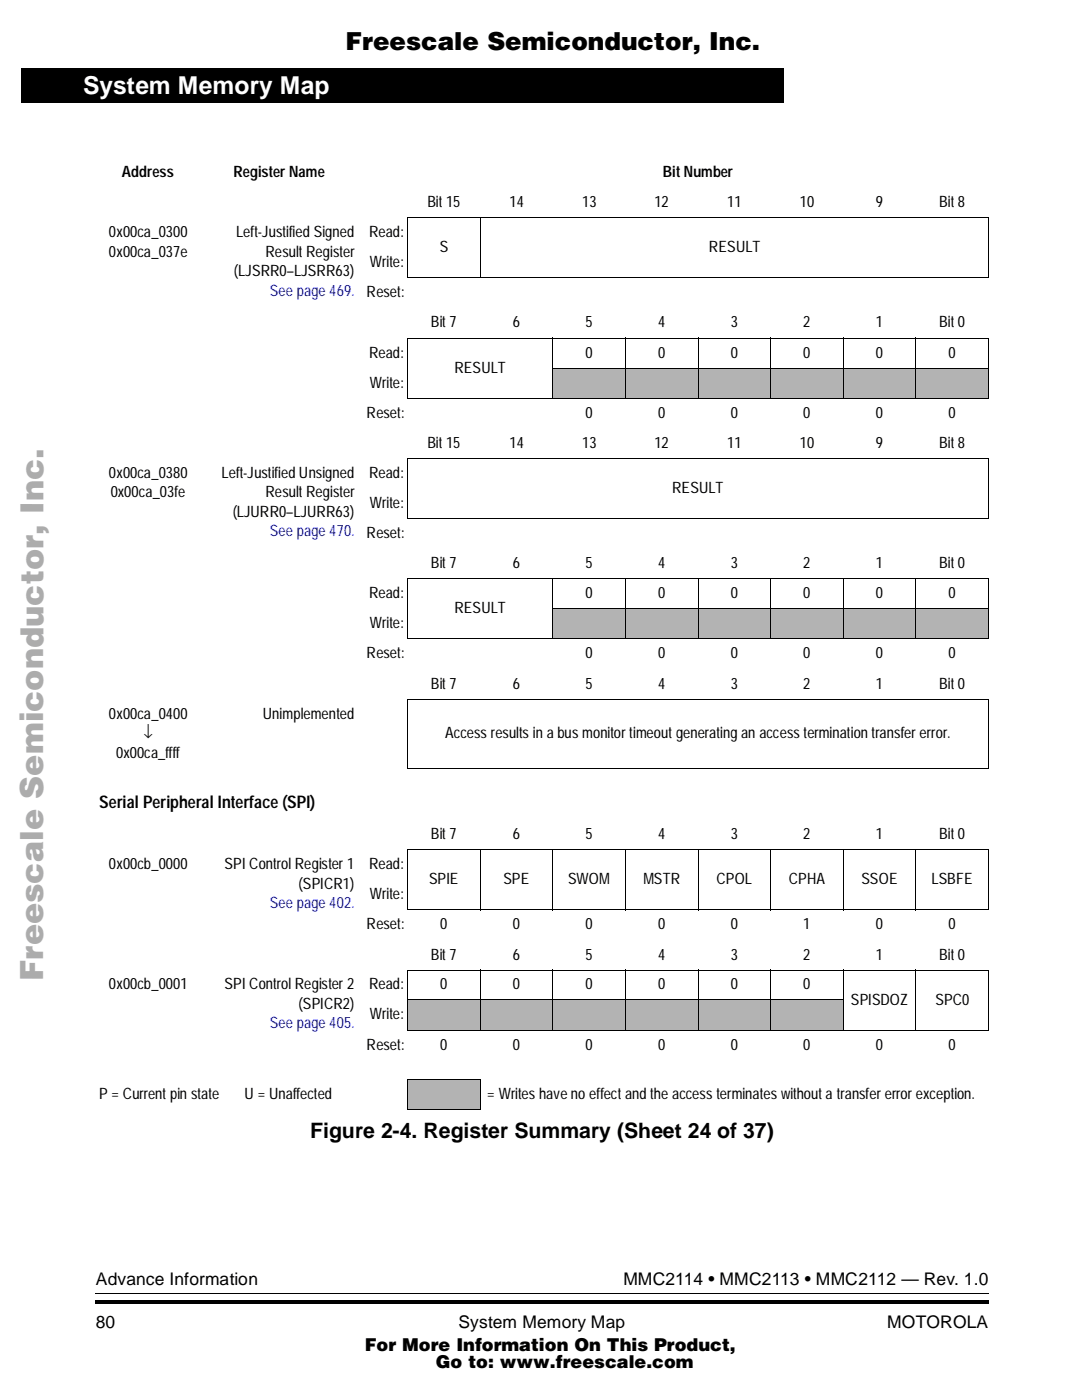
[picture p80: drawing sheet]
<svg xmlns="http://www.w3.org/2000/svg" width="216mm" height="279mm" viewBox="0 0 216 279" stroke-linecap="round" stroke-linejoin="round" font-family="sans-serif">
<defs><g id="words">
<text font-size="6.4" fill="#acacac" x="8.6" y="195.5" transform="rotate(-90 8.6 195.5)">Freescale Semiconductor, Inc...</text>
<text font-size="4.9" x="68.8" y="9.9">Freescale Semiconductor, Inc.</text>
<text font-size="4.9" fill="#fff" x="16.5" y="18.7">System Memory Map</text>
<text font-size="4.2" x="61.8" y="226.8">Figure 2-4. Register Summary (Sheet 24 of 37)</text>
<g font-size="3.5">
<text x="19.8" y="161.1">Serial Peripheral Interface (SPI)</text>
<text x="19.1" y="256">Advance Information</text>
<text x="124.2" y="256">MMC2114 • MMC2113 • MMC2112 — Rev. 1.0</text>
<text x="19.1" y="264.7">80</text>
<text x="72.7" y="269.2">For More Information On This Product,</text>
<text x="91.3" y="264.7">System Memory Map</text>
<text x="176.7" y="264.7">MOTOROLA</text>
<text x="86.8" y="272.8">Go to: www.freescale.com</text>
</g>
<g font-size="3.1">
<text x="24.2" y="35.3">Address</text>
<text x="46.5" y="35.3">Register Name</text>
<text x="132" y="35.3">Bit Number</text>
<text x="85.1" y="41.3">Bit 15</text>
<text x="101.5" y="41.3">14</text>
<text x="115.9" y="41.3">13</text>
<text x="130.3" y="41.3">12</text>
<text x="144.8" y="41.3">11</text>
<text x="159.3" y="41.3">10</text>
<text x="174.5" y="41.3">9</text>
<text x="187.1" y="41.3">Bit 8</text>
<text x="21.7" y="47.2">0x00ca_0300</text>
<text x="47" y="47.2">Left-Justified Signed</text>
<text x="73.5" y="47.2">Read:</text>
<text x="21.7" y="51.1">0x00ca_037e</text>
<text x="52.9" y="51.1">Result Register</text>
<text x="73.7" y="53.3">Write:</text>
<text x="87.6" y="50.3">S</text>
<text x="141.2" y="50.3">RESULT</text>
<text x="46.6" y="55">(LJSRR0–LJSRR63)</text>
<text x="73" y="59.3">Reset:</text>
<text x="85.8" y="65.3">Bit 7</text>
<text x="102.1" y="65.3">6</text>
<text x="116.6" y="65.3">5</text>
<text x="131.1" y="65.3">4</text>
<text x="145.6" y="65.3">3</text>
<text x="160" y="65.3">2</text>
<text x="174.4" y="65.3">1</text>
<text x="187.1" y="65.3">Bit 0</text>
<text x="73.5" y="71.3">Read:</text>
<text x="116.6" y="71.3">0</text>
<text x="131.1" y="71.3">0</text>
<text x="145.6" y="71.3">0</text>
<text x="160" y="71.3">0</text>
<text x="174.4" y="71.3">0</text>
<text x="188.9" y="71.3">0</text>
<text x="73.7" y="77.3">Write:</text>
<text x="90.5" y="74.2">RESULT</text>
<text x="73" y="83.2">Reset:</text>
<text x="116.6" y="83.2">0</text>
<text x="131.1" y="83.2">0</text>
<text x="145.6" y="83.2">0</text>
<text x="160" y="83.2">0</text>
<text x="174.4" y="83.2">0</text>
<text x="188.9" y="83.2">0</text>
<text x="85.1" y="89.2">Bit 15</text>
<text x="101.5" y="89.2">14</text>
<text x="115.9" y="89.2">13</text>
<text x="130.3" y="89.2">12</text>
<text x="144.8" y="89.2">11</text>
<text x="159.3" y="89.2">10</text>
<text x="174.5" y="89.2">9</text>
<text x="187.1" y="89.2">Bit 8</text>
<text x="21.7" y="95.2">0x00ca_0380</text>
<text x="44.1" y="95.2">Left-Justified Unsigned</text>
<text x="73.5" y="95.2">Read:</text>
<text x="22" y="99.1">0x00ca_03fe</text>
<text x="52.9" y="99.1">Result Register</text>
<text x="73.7" y="101.3">Write:</text>
<text x="133.9" y="98.3">RESULT</text>
<text x="46.3" y="103">(LJURR0–LJURR63)</text>
<text x="73" y="107.3">Reset:</text>
<text x="85.8" y="113.3">Bit 7</text>
<text x="102.1" y="113.3">6</text>
<text x="116.6" y="113.3">5</text>
<text x="131.1" y="113.3">4</text>
<text x="145.6" y="113.3">3</text>
<text x="160" y="113.3">2</text>
<text x="174.4" y="113.3">1</text>
<text x="187.1" y="113.3">Bit 0</text>
<text x="73.5" y="119.2">Read:</text>
<text x="116.6" y="119.2">0</text>
<text x="131.1" y="119.2">0</text>
<text x="145.6" y="119.2">0</text>
<text x="160" y="119.2">0</text>
<text x="174.4" y="119.2">0</text>
<text x="188.9" y="119.2">0</text>
<text x="73.7" y="125.2">Write:</text>
<text x="90.5" y="122.3">RESULT</text>
<text x="73" y="131.2">Reset:</text>
<text x="116.6" y="131.2">0</text>
<text x="131.1" y="131.2">0</text>
<text x="145.6" y="131.2">0</text>
<text x="160" y="131.2">0</text>
<text x="174.4" y="131.2">0</text>
<text x="188.9" y="131.2">0</text>
<text x="85.8" y="137.2">Bit 7</text>
<text x="102.1" y="137.2">6</text>
<text x="116.6" y="137.2">5</text>
<text x="131.1" y="137.2">4</text>
<text x="145.6" y="137.2">3</text>
<text x="160" y="137.2">2</text>
<text x="174.4" y="137.2">1</text>
<text x="187.1" y="137.2">Bit 0</text>
<text x="21.7" y="143.3">0x00ca_0400</text>
<text x="52.4" y="143.3">Unimplemented</text>
<text x="28.6" y="147.1">↓</text>
<text x="88.7" y="147.1">Access results in a bus monitor timeout generating an access termination transfer error.</text>
<text x="23.1" y="151">0x00ca_ffff</text>
<text x="85.8" y="167.2">Bit 7</text>
<text x="102.1" y="167.2">6</text>
<text x="116.6" y="167.2">5</text>
<text x="131.1" y="167.2">4</text>
<text x="145.6" y="167.2">3</text>
<text x="160" y="167.2">2</text>
<text x="174.4" y="167.2">1</text>
<text x="187.1" y="167.2">Bit 0</text>
<text x="21.7" y="173.2">0x00cb_0000</text>
<text x="44.7" y="173.2">SPI Control Register 1</text>
<text x="73.5" y="173.2">Read:</text>
<text x="59.5" y="177.1">(SPICR1)</text>
<text x="73.7" y="179.2">Write:</text>
<text x="85.5" y="176.2">SPIE</text>
<text x="100.3" y="176.2">SPE</text>
<text x="113.1" y="176.2">SWOM</text>
<text x="128.1" y="176.2">MSTR</text>
<text x="142.7" y="176.2">CPOL</text>
<text x="157.1" y="176.2">CPHA</text>
<text x="171.6" y="176.2">SSOE</text>
<text x="185.5" y="176.2">LSBFE</text>
<text x="73" y="185.2">Reset:</text>
<text x="87.7" y="185.2">0</text>
<text x="102.1" y="185.2">0</text>
<text x="116.6" y="185.2">0</text>
<text x="131.1" y="185.2">0</text>
<text x="145.6" y="185.2">0</text>
<text x="160" y="185.2">1</text>
<text x="174.4" y="185.2">0</text>
<text x="188.9" y="185.2">0</text>
<text x="85.8" y="191.3">Bit 7</text>
<text x="102.1" y="191.3">6</text>
<text x="116.6" y="191.3">5</text>
<text x="131.1" y="191.3">4</text>
<text x="145.6" y="191.3">3</text>
<text x="160" y="191.3">2</text>
<text x="174.4" y="191.3">1</text>
<text x="187.1" y="191.3">Bit 0</text>
<text x="21.7" y="197.2">0x00cb_0001</text>
<text x="44.7" y="197.2">SPI Control Register 2</text>
<text x="73.5" y="197.2">Read:</text>
<text x="87.7" y="197.2">0</text>
<text x="102.1" y="197.2">0</text>
<text x="116.6" y="197.2">0</text>
<text x="131.1" y="197.2">0</text>
<text x="145.6" y="197.2">0</text>
<text x="160" y="197.2">0</text>
<text x="59.5" y="201.1">(SPICR2)</text>
<text x="73.7" y="203.2">Write:</text>
<text x="169.4" y="200.2">SPISDOZ</text>
<text x="186.3" y="200.2">SPC0</text>
<text x="73" y="209.2">Reset:</text>
<text x="87.7" y="209.2">0</text>
<text x="102.1" y="209.2">0</text>
<text x="116.6" y="209.2">0</text>
<text x="131.1" y="209.2">0</text>
<text x="145.6" y="209.2">0</text>
<text x="160" y="209.2">0</text>
<text x="174.4" y="209.2">0</text>
<text x="188.9" y="209.2">0</text>
<text x="19.8" y="219">P = Current pin state</text>
<text x="48.7" y="219">U = Unaffected</text>
<text x="97.1" y="219">= Writes have no effect and the access terminates without a transfer error exception.</text>
</g>
<g font-size="3.1" fill="#00f">
<text x="53.7" y="58.9">See page 469.</text>
<text x="53.7" y="106.9">See page 470.</text>
<text x="53.7" y="181">See page 402.</text>
<text x="53.7" y="205">See page 405.</text>
</g>
</g></defs>
<path d="M19 257.7l.1 .2zM19 259.1l.1 .7zM19.1 259.1h177.8v.7h-177.8zM196.9 257.7v.2zM196.9 259.1v.7z" fill="#000"/>
<path d="M19.1 257.8h177.8" fill="none" stroke="#000" stroke-width=".2"/>
<path d="M9.5 13.6h6.3v248.9h-6.3z" fill="#fff"/>
<path d="M4.3 13.6h151.9v6.9h-151.9zM4.3 13.6h151.9v1.7h-151.9z" fill="#000"/>
<g fill="#b3b3b3">
<path d="M110.1 73.4h14.4v5.9h-14.4z"/>
<path d="M124.6 73.4h14.4v5.9h-14.4z"/>
<path d="M139.1 73.4h14.3v5.9h-14.3z"/>
<path d="M153.5 73.4h14.3v5.9h-14.3z"/>
<path d="M167.9 73.4h14.4v5.9h-14.4z"/>
<path d="M182.4 73.4h14.4v5.9h-14.4z"/>
<path d="M110.1 121.3h14.4v6h-14.4z"/>
<path d="M124.6 121.3h14.4v6h-14.4z"/>
<path d="M139.1 121.3h14.3v6h-14.3z"/>
<path d="M153.5 121.3h14.3v6h-14.3z"/>
<path d="M167.9 121.3h14.4v6h-14.4z"/>
<path d="M182.4 121.3h14.4v6h-14.4z"/>
<path d="M81.2 199.3h14.3v5.9h-14.3z"/>
<path d="M95.6 199.3h14.4v5.9h-14.4z"/>
<path d="M110.1 199.3h14.4v5.9h-14.4z"/>
<path d="M124.6 199.3h14.4v5.9h-14.4z"/>
<path d="M139.1 199.3h14.3v5.9h-14.3z"/>
<path d="M153.5 199.3h14.3v5.9h-14.3z"/>
<path d="M81.2 215.1h14.3v6h-14.3z"/>
</g>
<g fill="none" stroke="#000" stroke-width=".2">
<path d="M81.1 43.4h115.9M81.1 55.4h115.9M81.2 43.5v11.8M95.6 43.3v12.2M196.9 43.5v11.8M81.1 67.4h115.9M81.1 79.4h115.9M81.2 67.5v11.8M110 73.4h87M110.1 67.3v12.2M124.6 67.3v12.2M139.1 67.3v12.2"/>
<path d="M153.5 67.3v12.2M167.9 67.3v12.2M182.4 67.3v12.2M196.9 67.5v11.8M81.1 91.4h115.9M81.2 91.4v11.9M196.9 91.4v11.9M81.1 103.4h115.9M81.1 115.4h115.9M81.2 115.5v11.8M110.1 115.3v12.1M124.6 115.3v12.1"/>
<path d="M139.1 115.3v12.1M153.5 115.3v12.1M167.9 115.3v12.1M182.4 115.3v12.1M196.9 115.5v11.8M81.1 127.3h115.9M81.1 139.4h115.9M81.2 139.4v13.6M110 121.3h87M196.9 139.4v13.6M81.1 153.2h115.9M81.1 169.3h115.9"/>
<path d="M81.2 169.4v11.9M95.6 169.2v12.2M110.1 169.2v12.2M124.6 169.2v12.2M139.1 169.2v12.2M153.5 169.2v12.2M167.9 169.2v12.2M182.4 169.2v12.2M196.9 169.4v11.9M81.1 181.4h115.9M81.1 193.4h115.9M81.1 199.3h86.9"/>
<path d="M81.2 193.5v11.7M95.6 193.2v12.2M110.1 193.2v12.2M124.6 193.2v12.2M139.1 193.2v12.2M153.5 193.2v12.2M167.9 193.2v12.2M182.4 193.2v12.2M196.9 193.5v11.7M81.1 205.3h115.9M81.1 215.1h14.6M81.2 215.2v5.9"/>
<path d="M95.6 215.2v5.9M81.1 221.1h14.6"/>
</g>
<use href="#words"/>
</svg>
